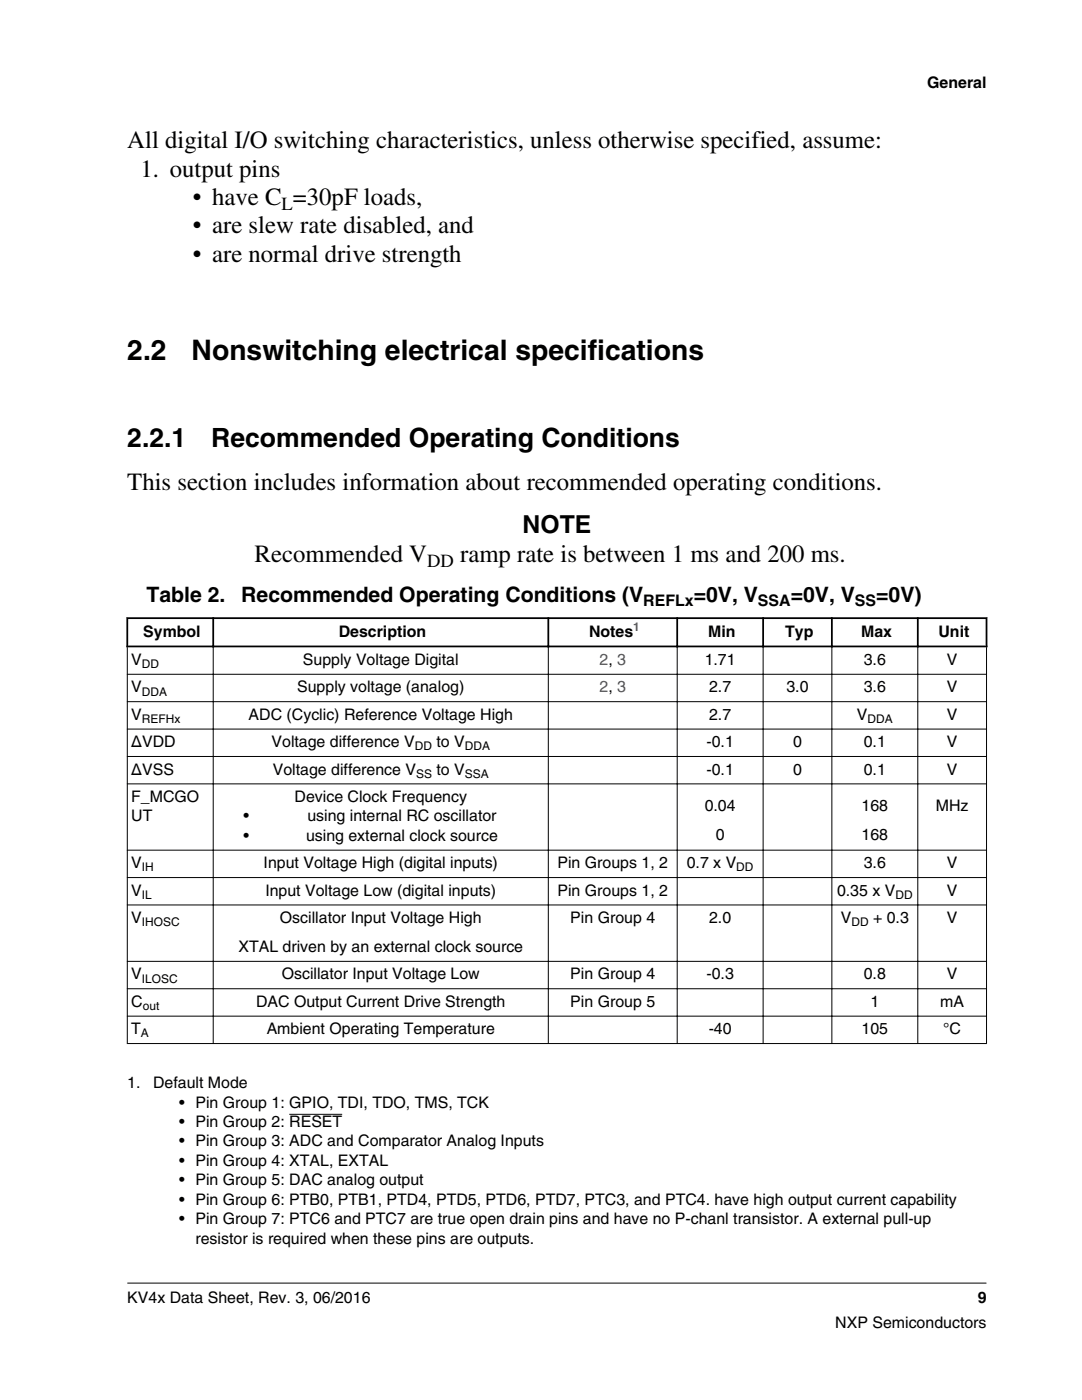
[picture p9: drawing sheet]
<svg xmlns="http://www.w3.org/2000/svg" width="216mm" height="279mm" viewBox="0 0 216 279" stroke-linecap="round" stroke-linejoin="round" font-family="sans-serif">
<defs><g id="words">
<g font-size="5.6">
<text x="25.4" y="71.9">2.2</text>
<text x="38.2" y="71.9">Nonswitching electrical specifications</text>
</g>
<g font-size="5.3">
<text x="25.4" y="89.3">2.2.1</text>
<text x="42.2" y="89.3">Recommended Operating Conditions</text>
</g>
<g font-size="4.9">
<text x="25.4" y="29.6">All digital I/O switching characteristics, unless otherwise specified, assume:</text>
<text x="28" y="35.3">1. output pins</text>
<text x="38.5" y="40.9">• have C =30pF loads,</text>
<text x="38.5" y="46.5">• are slew rate disabled, and</text>
<text x="38.5" y="52.2">• are normal drive strength</text>
<text x="25.4" y="97.8">This section includes information about recommended operating conditions.</text>
<text x="104.3" y="106.4">NOTE</text>
<text x="50.8" y="112.1">Recommended V</text>
<text x="91.8" y="112.1">ramp rate is between 1 ms and 200 ms.</text>
</g>
<g font-size="4.2">
<text x="29.2" y="120.1">Table 2.</text>
<text x="48.2" y="120.1">Recommended Operating Conditions (V</text>
<text x="138.4" y="120.1">=0V, V</text>
<text x="157.8" y="120.1">=0V, V</text>
<text x="174.8" y="120.1">=0V)</text>
</g>
<g font-size="3.7">
<text x="56.2" y="41.9">L</text>
<text x="85.2" y="113.1">DD</text>
</g>
<g font-size="3.2">
<text x="185" y="17.5">General</text>
<text x="128.4" y="121">REFLx</text>
<text x="151.2" y="121">SSA</text>
<text x="170.6" y="121">SS</text>
<text x="28.6" y="127.1">Symbol</text>
<text x="67.6" y="127.1">Description</text>
<text x="117.6" y="127.1">Notes</text>
<text x="141.3" y="127.1">Min</text>
<text x="156.7" y="127.1">Typ</text>
<text x="171.8" y="127.1">Max</text>
<text x="187.3" y="127.1">Unit</text>
<text x="26.2" y="132.7">V</text>
<text x="60.4" y="132.7">Supply Voltage Digital</text>
<text x="140.6" y="132.7">1.71</text>
<text x="172.4" y="132.7">3.6</text>
<text x="188.9" y="132.7">V</text>
<text x="26.2" y="138.2">V</text>
<text x="26.2" y="143.6">V</text>
<text x="49.6" y="143.6">ADC (Cyclic) Reference Voltage High</text>
<text x="59.3" y="138.2">Supply voltage (analog)</text>
<text x="141.5" y="138.2">2.7</text>
<text x="141.5" y="143.6">2.7</text>
<text x="156.9" y="138.2">3.0</text>
<text x="171" y="143.6">V</text>
<text x="172.4" y="138.2">3.6</text>
<text x="188.9" y="138.2">V</text>
<text x="188.9" y="143.6">V</text>
<text x="26.2" y="149.1">ΔVDD</text>
<text x="54.2" y="149.1">Voltage difference V</text>
<text x="87.1" y="149.1">to V</text>
<text x="141" y="149.1">-0.1</text>
<text x="158.2" y="149.1">0</text>
<text x="172.4" y="149.1">0.1</text>
<text x="188.9" y="149.1">V</text>
<text x="26.2" y="154.6">ΔVSS</text>
<text x="54.4" y="154.6">Voltage difference V</text>
<text x="87.1" y="154.6">to V</text>
<text x="141" y="154.6">-0.1</text>
<text x="158.2" y="154.6">0</text>
<text x="172.4" y="154.6">0.1</text>
<text x="188.9" y="154.6">V</text>
<text x="26.2" y="160">F_MCGO</text>
<text x="58.8" y="160">Device Clock Frequency</text>
<text x="140.6" y="162">0.04</text>
<text x="171.9" y="162">168</text>
<text x="186.7" y="162">MHz</text>
<text x="26.2" y="163.9">UT</text>
<text x="48.6" y="167.8">•</text>
<text x="48.6" y="163.9">•</text>
<text x="61.1" y="167.8">using external clock source</text>
<text x="61.3" y="163.9">using internal RC oscillator</text>
<text x="142.8" y="167.7">0</text>
<text x="171.9" y="167.7">168</text>
<text x="26.2" y="173.3">V</text>
<text x="52.6" y="173.3">Input Voltage High (digital inputs)</text>
<text x="111.2" y="173.3">Pin Groups 1, 2</text>
<text x="137" y="173.3">0.7 x V</text>
<text x="172.4" y="173.3">3.6</text>
<text x="188.9" y="173.3">V</text>
<text x="26.2" y="178.7">V</text>
<text x="52.9" y="178.7">Input Voltage Low (digital inputs)</text>
<text x="111.2" y="178.7">Pin Groups 1, 2</text>
<text x="167" y="178.7">0.35 x V</text>
<text x="188.9" y="178.7">V</text>
<text x="26.2" y="184.2">V</text>
<text x="55.9" y="184.2">Oscillator Input Voltage High</text>
<text x="113.8" y="184.2">Pin Group 4</text>
<text x="141.5" y="184.2">2.0</text>
<text x="167.8" y="184.2">V</text>
<text x="174.2" y="184.2">+ 0.3</text>
<text x="188.9" y="184.2">V</text>
<text x="47.6" y="190">XTAL driven by an external clock source</text>
<text x="26.2" y="195.5">V</text>
<text x="56.2" y="195.5">Oscillator Input Voltage Low</text>
<text x="113.8" y="195.5">Pin Group 4</text>
<text x="141" y="195.5">-0.3</text>
<text x="172.4" y="195.5">0.8</text>
<text x="188.9" y="195.5">V</text>
<text x="26.2" y="200.9">C</text>
<text x="51.1" y="200.9">DAC Output Current Drive Strength</text>
<text x="113.8" y="200.9">Pin Group 5</text>
<text x="173.7" y="200.9">1</text>
<text x="187.6" y="200.9">mA</text>
<text x="26.2" y="206.4">T</text>
<text x="53.2" y="206.4">Ambient Operating Temperature</text>
<text x="141.4" y="206.4">-40</text>
<text x="171.9" y="206.4">105</text>
<text x="188.2" y="206.4">°C</text>
<text x="25.4" y="217.2">1.</text>
<text x="30.5" y="217.2">Default Mode</text>
<text x="35.8" y="221">• Pin Group 1: GPIO, TDI, TDO, TMS, TCK</text>
<text x="35.8" y="224.9">• Pin Group 2: RESET</text>
<text x="35.8" y="228.8">• Pin Group 3: ADC and Comparator Analog Inputs</text>
<text x="35.8" y="232.7">• Pin Group 4: XTAL, EXTAL</text>
<text x="35.8" y="236.6">• Pin Group 5: DAC analog output</text>
<text x="35.8" y="240.4">• Pin Group 6: PTB0, PTB1, PTD4, PTD5, PTD6, PTD7, PTC3, and PTC4. have high output current capability</text>
<text x="35.8" y="244.3">• Pin Group 7: PTC6 and PTC7 are true open drain pins and have no P-chanl transistor. A external pull-up</text>
<text x="39" y="248.2">resistor is required when these pins are outputs.</text>
<text x="25.4" y="260">KV4x Data Sheet, Rev. 3, 06/2016</text>
<text x="195.1" y="260">9</text>
<text x="166.7" y="265">NXP Semiconductors</text>
</g>
<g font-size="3.2" fill="#00f">
<text x="119.6" y="132.7">2, 3</text>
<text x="119.6" y="138.2">2, 3</text>
</g>
<text font-size="2.4" fill="#00f" x="126.4" y="126">1</text>
<g font-size="2.4">
<text x="28.3" y="133.3">DD</text>
<text x="28.3" y="138.8">DDA</text>
<text x="28.3" y="144.3">REFHx</text>
<text x="82.8" y="149.7">DD</text>
<text x="92.7" y="149.7">DDA</text>
<text x="173.1" y="144.3">DDA</text>
<text x="83" y="155.2">SS</text>
<text x="92.7" y="155.2">SSA</text>
<text x="28.3" y="173.9">IH</text>
<text x="146.9" y="173.9">DD</text>
<text x="28.3" y="179.4">IL</text>
<text x="178.7" y="179.4">DD</text>
<text x="28.3" y="184.8">IHOSC</text>
<text x="169.9" y="184.8">DD</text>
<text x="28.3" y="196.1">ILOSC</text>
<text x="28.5" y="201.6">out</text>
<text x="28.1" y="207">A</text>
</g>
</g></defs>
<path d="M25.2 123.4h171.8M25.2 129h171.8M25.4 123.2v6M42.5 123.2v6M109.4 123.2v6M135.1 123.2v6M152.3 123.2v6M166 123.2v6M183.1 123.2v6M196.8 123.2v6" fill="none" stroke="#000" stroke-width=".35"/>
<g fill="none" stroke="#000" stroke-width=".2">
<path d="M25.3 134.6h171.6M25.4 129.2v79.2M42.5 128.8v79.6M109.4 128.8v79.6M135.1 128.8v79.6M152.3 128.8v79.6M166 128.8v79.6M183.1 128.8v79.6M196.8 129.2v79.2M25.3 140h171.6M25.3 145.5h171.6M25.3 151h171.6"/>
<path d="M25.3 156.4h171.6M25.3 169.7h171.6M25.3 175.1h171.6M25.3 180.6h171.6M25.3 191.9h171.6M25.3 197.3h171.6M25.3 202.8h171.6M25.3 208.3h171.6M57.7 222.4h10.6M25.4 256.1h171.4"/>
</g>
<use href="#words"/>
</svg>
